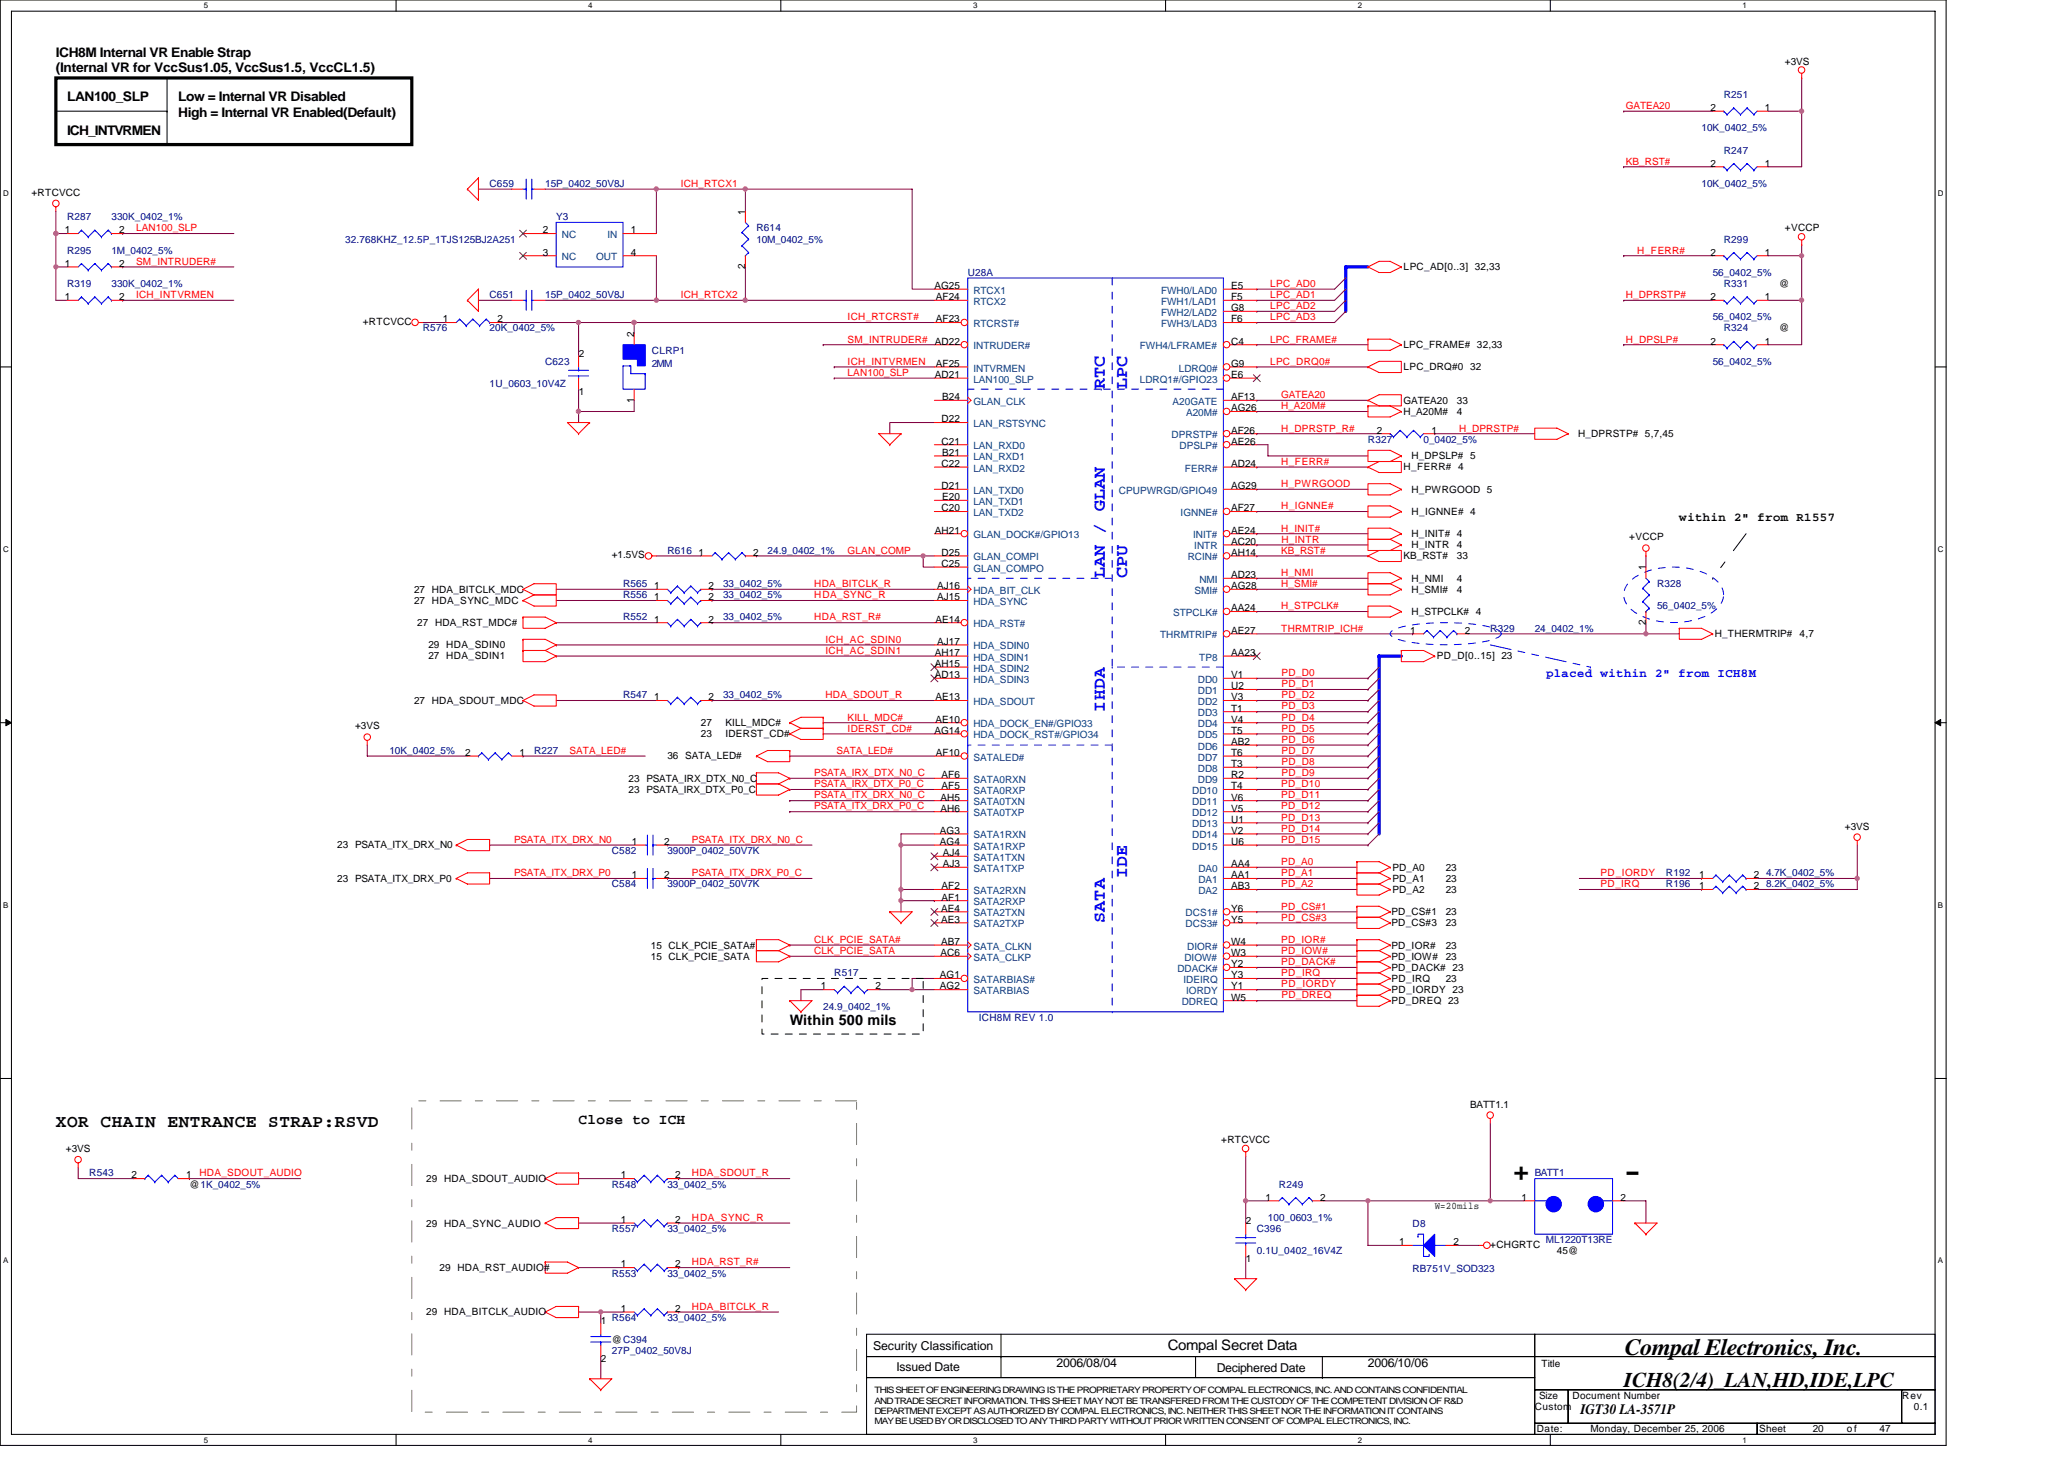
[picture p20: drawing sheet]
<svg xmlns="http://www.w3.org/2000/svg" width="297mm" height="210mm" viewBox="0 0 297 210" stroke-linecap="round" stroke-linejoin="round" font-family="sans-serif">
<defs><g id="words">
<g font-size="4.3">
<text x="217.7" y="170">+</text>
<text x="233.7" y="170">-</text>
</g>
<text font-size="3.3" x="233.8" y="195.1">Compal Electronics, Inc.</text>
<text font-size="3" x="233.7" y="199.6">ICH8(2/4)_LAN,HD,IDE,LPC</text>
<g font-size="2.5" fill="#00f">
<text x="159" y="56" transform="rotate(-90 159 56)">RTC</text>
<text x="162.2" y="56" transform="rotate(-90 162.2 56)">LPC</text>
<text x="159" y="83.2" transform="rotate(-90 159 83.2)">LAN / GLAN</text>
<text x="162.2" y="83.2" transform="rotate(-90 162.2 83.2)">CPU</text>
<text x="159" y="102.4" transform="rotate(-90 159 102.4)">IHDA</text>
<text x="162.2" y="126.4" transform="rotate(-90 162.2 126.4)">IDE</text>
<text x="159" y="132.8" transform="rotate(-90 159 132.8)">SATA</text>
</g>
<text font-size="2.5" x="8" y="162.2">XOR CHAIN ENTRANCE STRAP:RSVD</text>
<g font-size="2.1">
<text x="113.7" y="147.6">Within 500 mils</text>
<text x="83.3" y="161.8">Close to ICH</text>
<text x="168.1" y="194.4">Compal Secret Data</text>
<text x="227.4" y="203.5">IGT30 LA-3571P</text>
</g>
<g font-size="1.9">
<text x="8" y="8.2">ICH8M Internal VR Enable Strap</text>
<text x="8" y="10.4">(Internal VR for VccSus1.05, VccSus1.5, VccCL1.5)</text>
<text x="9.6" y="14.6">LAN100_SLP</text>
<text x="25.7" y="14.6">Low = Internal VR Disabled</text>
<text x="25.7" y="16.8">High = Internal VR Enabled(Default)</text>
<text x="9.6" y="19.4">ICH_INTVRMEN</text>
</g>
<g font-size="1.8">
<text x="241.7" y="75">within 2&quot; from R1557</text>
<text x="125.7" y="194.2">Security Classification</text>
<text x="129" y="197.3">Issued Date</text>
<text x="152.1" y="196.8">2006/08/04</text>
<text x="175.1" y="197.4">Deciphered Date</text>
<text x="196.9" y="196.8">2006/10/06</text>
</g>
<text font-size="1.8" fill="#00f" x="222.5" y="97.4">placed within 2&quot; from ICH8M</text>
<g font-size="1.4">
<text x="256.9" y="9.3">+3VS</text>
<text x="246.1" y="16">2</text>
<text x="254" y="16">1</text>
<text x="246.1" y="24">2</text>
<text x="254" y="24">1</text>
<text x="4.5" y="28.2">+RTCVCC</text>
<text x="9.3" y="33.6">1</text>
<text x="17.2" y="33.6">2</text>
<text x="78.1" y="33.6">2</text>
<text x="90.8" y="33.6">1</text>
<text x="107.2" y="30.9" transform="rotate(-90 107.2 30.9)">1</text>
<text x="256.9" y="33.3">+VCCP</text>
<text x="9.3" y="38.4">1</text>
<text x="17.2" y="38.4">2</text>
<text x="78.1" y="36.8">3</text>
<text x="90.8" y="36.8">4</text>
<text x="107.2" y="38.7" transform="rotate(-90 107.2 38.7)">2</text>
<text x="134.5" y="41.6">AG25</text>
<text x="177.2" y="41.6">E5</text>
<text x="202" y="38.9">LPC_AD[0..3] 32,33</text>
<text x="246.1" y="36.8">2</text>
<text x="254" y="36.8">1</text>
<text x="256.1" y="41.3">@</text>
<text x="9.3" y="43.2">1</text>
<text x="17.2" y="43.2">2</text>
<text x="52.2" y="46.7">+RTCVCC</text>
<text x="63.7" y="46.4">1</text>
<text x="71.6" y="46.4">2</text>
<text x="134.7" y="43.2">AF24</text>
<text x="134.7" y="46.4">AF23</text>
<text x="177.2" y="43.2">F5</text>
<text x="177.2" y="44.8">G8</text>
<text x="177.2" y="46.4">F6</text>
<text x="246.1" y="43.2">2</text>
<text x="254" y="43.2">1</text>
<text x="256.1" y="47.7">@</text>
<text x="83.3" y="51.4">2</text>
<text x="91.2" y="48.5" transform="rotate(-90 91.2 48.5)">2</text>
<text x="134.6" y="49.6">AD22</text>
<text x="134.7" y="52.8">AF25</text>
<text x="177.2" y="52.8">G9</text>
<text x="177.2" y="49.6">C4</text>
<text x="202" y="50.1">LPC_FRAME# 32,33</text>
<text x="202" y="53.3">LPC_DRQ#0 32</text>
<text x="246.1" y="49.6">2</text>
<text x="254" y="49.6">1</text>
<text x="83.3" y="56.8">1</text>
<text x="91.2" y="57.9" transform="rotate(-90 91.2 57.9)">1</text>
<text x="134.6" y="54.4">AD21</text>
<text x="135.6" y="57.6">B24</text>
<text x="177.2" y="59.2">AG26</text>
<text x="177.2" y="57.6">AF13</text>
<text x="177.2" y="54.4">E6</text>
<text x="202" y="59.7">H_A20M#</text>
<text x="202" y="58.1">GATEA20</text>
<text x="209.7" y="59.7">4</text>
<text x="209.7" y="58.1">33</text>
<text x="135.5" y="60.8">D22</text>
<text x="135.5" y="64">C21</text>
<text x="135.6" y="65.6">B21</text>
<text x="177.2" y="64">AE26</text>
<text x="177.2" y="62.4">AF26</text>
<text x="198.1" y="62.4">2</text>
<text x="206" y="62.4">1</text>
<text x="227.1" y="62.9">H_DPRSTP# 5,7,45</text>
<text x="135.5" y="67.2">C22</text>
<text x="135.5" y="70.4">D21</text>
<text x="135.6" y="72">E20</text>
<text x="177.2" y="67.2">AD24</text>
<text x="177.2" y="70.4">AG29</text>
<text x="202" y="67.7">H_FERR# 4</text>
<text x="203.1" y="66.1">H_DPSLP# 5</text>
<text x="203.1" y="70.9">H_PWRGOOD 5</text>
<text x="134.6" y="76.8">AH21</text>
<text x="135.5" y="73.6">C20</text>
<text x="177.2" y="73.6">AF27</text>
<text x="177.2" y="76.8">AE24</text>
<text x="203.1" y="74.1">H_IGNNE# 4</text>
<text x="203.1" y="77.3">H_INIT# 4</text>
<text x="234.5" y="77.8">+VCCP</text>
<text x="88" y="80.3">+1.5VS</text>
<text x="100.5" y="80">1</text>
<text x="108.4" y="80">2</text>
<text x="135.5" y="81.6">C25</text>
<text x="135.5" y="80">D25</text>
<text x="177.2" y="80">AH14</text>
<text x="177.2" y="83.2">AD23</text>
<text x="177.2" y="78.4">AC20</text>
<text x="202" y="80.5">KB_RST#</text>
<text x="203.1" y="83.7">H_NMI</text>
<text x="203.1" y="78.9">H_INTR</text>
<text x="209.7" y="83.7">4</text>
<text x="209.7" y="80.5">33</text>
<text x="209.7" y="78.9">4</text>
<text x="236.9" y="82.1" transform="rotate(-90 236.9 82.1)">1</text>
<text x="59.6" y="86.9">27 HDA_SYNC_MDC</text>
<text x="59.6" y="85.3">27 HDA_BITCLK_MDC</text>
<text x="94.1" y="84.8">1</text>
<text x="94.1" y="86.4">1</text>
<text x="94.1" y="89.6">1</text>
<text x="102" y="84.8">2</text>
<text x="102" y="86.4">2</text>
<text x="102" y="89.6">2</text>
<text x="134.6" y="89.6">AE14</text>
<text x="134.9" y="84.8">AJ16</text>
<text x="134.9" y="86.4">AJ15</text>
<text x="177.2" y="88">AA24</text>
<text x="177.2" y="84.8">AG28</text>
<text x="203.1" y="85.3">H_SMI#</text>
<text x="203.1" y="88.5">H_STPCLK# 4</text>
<text x="209.7" y="85.3">4</text>
<text x="236.9" y="89.9" transform="rotate(-90 236.9 89.9)">2</text>
<text x="60" y="90.1">27 HDA_RST_MDC#</text>
<text x="61.7" y="94.9">27 HDA_SDIN1</text>
<text x="61.7" y="93.3">29 HDA_SDIN0</text>
<text x="134.6" y="94.4">AH17</text>
<text x="134.6" y="96">AH15</text>
<text x="134.9" y="92.8">AJ17</text>
<text x="177.2" y="94.4">AA23</text>
<text x="177.2" y="91.2">AE27</text>
<text x="202.9" y="91.2">1</text>
<text x="206.8" y="94.9">PD_D[0..15] 23</text>
<text x="210.8" y="91.2">2</text>
<text x="246.8" y="91.7">H_THERMTRIP#</text>
<text x="259" y="91.7">4,7</text>
<text x="59.6" y="101.3">27 HDA_SDOUT_MDC</text>
<text x="94.1" y="100.8">1</text>
<text x="102" y="100.8">2</text>
<text x="134.6" y="97.6">AD13</text>
<text x="134.6" y="100.8">AE13</text>
<text x="177.2" y="97.6">V1</text>
<text x="177.2" y="99.2">U2</text>
<text x="177.2" y="100.8">V3</text>
<text x="51.1" y="105">+3VS</text>
<text x="100.9" y="106.1">23</text>
<text x="100.9" y="104.5">27</text>
<text x="104.4" y="106.1">IDERST_CD#</text>
<text x="104.4" y="104.5">KILL_MDC#</text>
<text x="134.5" y="105.6">AG14</text>
<text x="134.6" y="104">AE10</text>
<text x="177.2" y="102.4">T1</text>
<text x="177.2" y="104">V4</text>
<text x="177.2" y="105.6">T5</text>
<text x="177.2" y="107.2">AB2</text>
<text x="66.9" y="108.8">2</text>
<text x="74.8" y="108.8">1</text>
<text x="90.5" y="112.5">23 PSATA_IRX_DTX_N0_C</text>
<text x="96.1" y="109.3">36 SATA_LED#</text>
<text x="134.7" y="108.8">AF10</text>
<text x="135.5" y="112">AF6</text>
<text x="135.5" y="113.6">AF5</text>
<text x="177.2" y="108.8">T6</text>
<text x="177.2" y="110.4">T3</text>
<text x="177.2" y="112">R2</text>
<text x="177.2" y="113.6">T4</text>
<text x="90.5" y="114.1">23 PSATA_IRX_DTX_P0_C</text>
<text x="135.3" y="120">AG3</text>
<text x="135.4" y="115.2">AH5</text>
<text x="135.4" y="116.8">AH6</text>
<text x="177.2" y="115.2">V6</text>
<text x="177.2" y="116.8">V5</text>
<text x="177.2" y="118.4">U1</text>
<text x="177.2" y="120">V2</text>
<text x="265.5" y="119.4">+3VS</text>
<text x="48.5" y="122.1">23 PSATA_ITX_DRX_N0</text>
<text x="90.9" y="121.6">1</text>
<text x="95.6" y="121.6">2</text>
<text x="135.3" y="121.6">AG4</text>
<text x="135.7" y="123.2">AJ4</text>
<text x="135.7" y="124.8">AJ3</text>
<text x="177.2" y="124.8">AA4</text>
<text x="177.2" y="121.6">U6</text>
<text x="200.4" y="125.3">PD_A0</text>
<text x="208.1" y="125.3">23</text>
<text x="48.5" y="126.9">23 PSATA_ITX_DRX_P0</text>
<text x="90.9" y="126.4">1</text>
<text x="95.6" y="126.4">2</text>
<text x="135.4" y="131.2">AE4</text>
<text x="135.5" y="128">AF2</text>
<text x="135.5" y="129.6">AF1</text>
<text x="177.2" y="131.2">Y6</text>
<text x="177.2" y="126.4">AA1</text>
<text x="177.2" y="128">AB3</text>
<text x="200.2" y="131.7">PD_CS#1</text>
<text x="200.4" y="126.9">PD_A1</text>
<text x="200.4" y="128.5">PD_A2</text>
<text x="208.1" y="131.7">23</text>
<text x="208.1" y="126.9">23</text>
<text x="208.1" y="128.5">23</text>
<text x="244.6" y="128">1</text>
<text x="244.6" y="126.4">1</text>
<text x="252.4" y="128">2</text>
<text x="252.4" y="126.4">2</text>
<text x="93.7" y="136.5">15 CLK_PCIE_SATA#</text>
<text x="135.4" y="137.6">AC6</text>
<text x="135.4" y="136">AB7</text>
<text x="135.4" y="132.8">AE3</text>
<text x="177.2" y="137.6">W3</text>
<text x="177.2" y="132.8">Y5</text>
<text x="177.2" y="136">W4</text>
<text x="200.2" y="133.3">PD_CS#3</text>
<text x="200.2" y="136.5">PD_IOR#</text>
<text x="208.1" y="133.3">23</text>
<text x="208.1" y="136.5">23</text>
<text x="93.7" y="138.1">15 CLK_PCIE_SATA</text>
<text x="118.1" y="142.4">1</text>
<text x="126" y="142.4">2</text>
<text x="135.3" y="140.8">AG1</text>
<text x="135.3" y="142.4">AG2</text>
<text x="177.2" y="140.8">Y3</text>
<text x="177.2" y="139.2">Y2</text>
<text x="177.2" y="144">W5</text>
<text x="177.2" y="142.4">Y1</text>
<text x="200.2" y="138.1">PD_IOW#</text>
<text x="200.2" y="139.7">PD_DACK# 23</text>
<text x="200.2" y="141.3">PD_IRQ</text>
<text x="200.2" y="142.9">PD_IORDY 23</text>
<text x="208.1" y="141.3">23</text>
<text x="208.1" y="138.1">23</text>
<text x="200.3" y="144.5">PD_DREQ 23</text>
<text x="211.6" y="159.4">BATT1.1</text>
<text x="9.5" y="165.8">+3VS</text>
<text x="175.7" y="164.5">+RTCVCC</text>
<text x="18.9" y="169.6">2</text>
<text x="26.8" y="169.6">1</text>
<text x="27.3" y="170.9">@1K_0402_5%</text>
<text x="61.3" y="170.1">29 HDA_SDOUT_AUDIO</text>
<text x="89.3" y="169.6">1</text>
<text x="97.2" y="169.6">2</text>
<text x="182.1" y="172.8">1</text>
<text x="190" y="172.8">2</text>
<text x="206.5" y="174">W=20mils</text>
<text x="218.9" y="172.8">1</text>
<text x="233.2" y="172.8">2</text>
<text x="61.3" y="176.5">29 HDA_SYNC_AUDIO</text>
<text x="89.3" y="176">1</text>
<text x="97.2" y="176">2</text>
<text x="179.3" y="176.2">2</text>
<text x="201.4" y="179.2">1</text>
<text x="209.2" y="179.2">2</text>
<text x="214.5" y="179.6">+CHGRTC</text>
<text x="63.3" y="182.9">29 HDA_RST_AUDIO#</text>
<text x="89.3" y="182.4">1</text>
<text x="97.2" y="182.4">2</text>
<text x="179.3" y="181.7">1</text>
<text x="224.1" y="180.5">45@</text>
<text x="61.3" y="189.3">29 HDA_BITCLK_AUDIO</text>
<text x="86.5" y="190.6">1</text>
<text x="89.3" y="188.8">1</text>
<text x="97.2" y="188.8">2</text>
<text x="86.5" y="196">2</text>
<text x="88" y="193.3">@C394</text>
<text x="221.8" y="196.7">Title</text>
<text x="220.9" y="202.9">Custom</text>
<text x="221.5" y="201.3">Size</text>
<text x="226.3" y="201.3">Document Number</text>
<text x="273.7" y="201.3">Rev</text>
<text x="275.4" y="202.9">0.1</text>
<text x="221.2" y="206.1">Date:</text>
<text x="228.9" y="206.1">Monday, December 25, 2006</text>
<text x="253.2" y="206.1">Sheet</text>
<text x="260.9" y="206.1">20</text>
<text x="265.8" y="206.1">of</text>
<text x="270.5" y="206.1">47</text>
</g>
<g font-size="1.4" fill="#f00">
<text x="234" y="15.7">GATEA20</text>
<text x="234" y="23.7">KB_RST#</text>
<text x="98" y="26.9">ICH_RTCX1</text>
<text x="19.6" y="33.3">LAN100_SLP</text>
<text x="19.6" y="38.1">SM_INTRUDER#</text>
<text x="182.8" y="41.3">LPC_AD0</text>
<text x="235.6" y="36.5">H_FERR#</text>
<text x="19.6" y="42.9">ICH_INTVRMEN</text>
<text x="98" y="42.9">ICH_RTCX2</text>
<text x="122" y="46.1">ICH_RTCRST#</text>
<text x="182.8" y="46.1">LPC_AD3</text>
<text x="182.8" y="44.5">LPC_AD2</text>
<text x="182.8" y="42.9">LPC_AD1</text>
<text x="234" y="42.9">H_DPRSTP#</text>
<text x="122" y="49.3">SM_INTRUDER#</text>
<text x="122" y="52.5">ICH_INTVRMEN</text>
<text x="182.8" y="49.3">LPC_FRAME#</text>
<text x="182.8" y="52.5">LPC_DRQ0#</text>
<text x="234" y="49.3">H_DPSLP#</text>
<text x="122" y="54.1">LAN100_SLP</text>
<text x="184.4" y="58.9">H_A20M#</text>
<text x="184.4" y="57.3">GATEA20</text>
<text x="184.4" y="62.1">H_DPRSTP_R#</text>
<text x="210" y="62.1">H_DPRSTP#</text>
<text x="184.4" y="66.9">H_FERR#</text>
<text x="184.4" y="70.1">H_PWRGOOD</text>
<text x="184.4" y="76.5">H_INIT#</text>
<text x="184.4" y="73.3">H_IGNNE#</text>
<text x="122" y="79.7">GLAN_COMP</text>
<text x="184.4" y="82.9">H_NMI</text>
<text x="184.4" y="79.7">KB_RST#</text>
<text x="184.4" y="78.1">H_INTR</text>
<text x="117.2" y="89.3">HDA_RST_R#</text>
<text x="117.2" y="86.1">HDA_SYNC_R</text>
<text x="117.2" y="84.5">HDA_BITCLK_R</text>
<text x="184.4" y="87.7">H_STPCLK#</text>
<text x="184.4" y="84.5">H_SMI#</text>
<text x="118.8" y="94.1">ICH_AC_SDIN1</text>
<text x="118.8" y="92.5">ICH_AC_SDIN0</text>
<text x="184.4" y="90.9">THRMTRIP_ICH#</text>
<text x="118.8" y="100.5">HDA_SDOUT_R</text>
<text x="184.4" y="100.5">PD_D2</text>
<text x="184.4" y="98.9">PD_D1</text>
<text x="184.4" y="97.3">PD_D0</text>
<text x="122" y="105.3">IDERST_CD#</text>
<text x="122" y="103.7">KILL_MDC#</text>
<text x="184.4" y="106.9">PD_D6</text>
<text x="184.4" y="103.7">PD_D4</text>
<text x="184.4" y="105.3">PD_D5</text>
<text x="184.4" y="102.1">PD_D3</text>
<text x="82" y="108.5">SATA_LED#</text>
<text x="117.2" y="113.3">PSATA_IRX_DTX_P0_C</text>
<text x="117.2" y="111.7">PSATA_IRX_DTX_N0_C</text>
<text x="120.4" y="108.5">SATA_LED#</text>
<text x="184.4" y="113.3">PD_D10</text>
<text x="184.4" y="111.7">PD_D9</text>
<text x="184.4" y="110.1">PD_D8</text>
<text x="184.4" y="108.5">PD_D7</text>
<text x="117.2" y="116.5">PSATA_ITX_DRX_P0_C</text>
<text x="117.2" y="114.9">PSATA_ITX_DRX_N0_C</text>
<text x="184.4" y="119.7">PD_D14</text>
<text x="184.4" y="118.1">PD_D13</text>
<text x="184.4" y="116.5">PD_D12</text>
<text x="184.4" y="114.9">PD_D11</text>
<text x="74" y="121.3">PSATA_ITX_DRX_N0</text>
<text x="99.6" y="121.3">PSATA_ITX_DRX_N0_C</text>
<text x="184.4" y="121.3">PD_D15</text>
<text x="184.4" y="124.5">PD_A0</text>
<text x="74" y="126.1">PSATA_ITX_DRX_P0</text>
<text x="99.6" y="126.1">PSATA_ITX_DRX_P0_C</text>
<text x="184.4" y="130.9">PD_CS#1</text>
<text x="184.4" y="126.1">PD_A1</text>
<text x="184.4" y="127.7">PD_A2</text>
<text x="230.3" y="126.1">PD_IORDY</text>
<text x="230.3" y="127.7">PD_IRQ</text>
<text x="117.2" y="135.7">CLK_PCIE_SATA#</text>
<text x="117.2" y="137.3">CLK_PCIE_SATA</text>
<text x="184.4" y="132.5">PD_CS#3</text>
<text x="184.4" y="135.7">PD_IOR#</text>
<text x="184.4" y="137.3">PD_IOW#</text>
<text x="184.4" y="138.9">PD_DACK#</text>
<text x="184.4" y="140.5">PD_IRQ</text>
<text x="184.4" y="142.1">PD_IORDY</text>
<text x="184.4" y="143.7">PD_DREQ</text>
<text x="28.7" y="169.3">HDA_SDOUT_AUDIO</text>
<text x="99.6" y="169.3">HDA_SDOUT_R</text>
<text x="99.6" y="175.7">HDA_SYNC_R</text>
<text x="99.6" y="182.1">HDA_RST_R#</text>
<text x="99.6" y="188.5">HDA_BITCLK_R</text>
</g>
<g font-size="1.4" fill="#000080">
<text x="248.1" y="14.1">R251</text>
<text x="244.9" y="18.9">10K_0402_5%</text>
<text x="248.1" y="22.1">R247</text>
<text x="70.5" y="26.9">C659</text>
<text x="78.5" y="26.9">15P_0402_50V8J</text>
<text x="244.9" y="26.9">10K_0402_5%</text>
<text x="9.6" y="31.7">R287</text>
<text x="16" y="31.7">330K_0402_1%</text>
<text x="49.7" y="34.9">32.768KHZ_12.5P_1TJS125BJ2A251</text>
<text x="80" y="31.7">Y3</text>
<text x="108.9" y="33.3">R614</text>
<text x="108.9" y="34.9">10M_0402_5%</text>
<text x="248.1" y="34.9">R299</text>
<text x="9.6" y="36.5">R295</text>
<text x="9.6" y="41.3">R319</text>
<text x="16" y="36.5">1M_0402_5%</text>
<text x="16" y="41.3">330K_0402_1%</text>
<text x="139.3" y="39.7">U28A</text>
<text x="246.5" y="39.7">56_0402_5%</text>
<text x="248.1" y="41.3">R331</text>
<text x="60.9" y="47.7">R576</text>
<text x="70.5" y="47.7">20K_0402_5%</text>
<text x="70.5" y="42.9">C651</text>
<text x="78.5" y="42.9">15P_0402_50V8J</text>
<text x="246.5" y="46.1">56_0402_5%</text>
<text x="248.1" y="47.7">R324</text>
<text x="78.5" y="52.5">C623</text>
<text x="93.8" y="50.9">CLRP1</text>
<text x="93.8" y="52.8">2MM</text>
<text x="246.5" y="52.5">56_0402_5%</text>
<text x="70.5" y="55.7">1U_0603_10V4Z</text>
<text x="196.9" y="63.7">R327</text>
<text x="204.9" y="63.7">0_0402_5%</text>
<text x="96.1" y="79.7">R616</text>
<text x="110.5" y="79.7">24.9_0402_1%</text>
<text x="89.7" y="84.5">R565</text>
<text x="89.7" y="86.1">R556</text>
<text x="89.7" y="89.3">R552</text>
<text x="104.1" y="84.5">33_0402_5%</text>
<text x="104.1" y="86.1">33_0402_5%</text>
<text x="104.1" y="89.3">33_0402_5%</text>
<text x="238.5" y="84.5">R328</text>
<text x="238.5" y="87.7">56_0402_5%</text>
<text x="214.5" y="90.9">R329</text>
<text x="220.9" y="90.9">24_0402_1%</text>
<text x="89.7" y="100.5">R547</text>
<text x="104.1" y="100.5">33_0402_5%</text>
<text x="56" y="108.5">10K_0402_5%</text>
<text x="76.9" y="108.5">R227</text>
<text x="88" y="122.9">C582</text>
<text x="96.1" y="122.9">3900P_0402_50V7K</text>
<text x="88" y="127.7">C584</text>
<text x="96.1" y="127.7">3900P_0402_50V7K</text>
<text x="239.8" y="127.7">R196</text>
<text x="239.8" y="126.1">R192</text>
<text x="254.2" y="127.7">8.2K_0402_5%</text>
<text x="254.2" y="126.1">4.7K_0402_5%</text>
<text x="120.1" y="140.5">R517</text>
<text x="118.5" y="145.3">24.9_0402_1%</text>
<text x="140.9" y="146.9">ICH8M REV 1.0</text>
<text x="12.8" y="169.3">R543</text>
<text x="88" y="170.9">R548</text>
<text x="96.1" y="170.9">33_0402_5%</text>
<text x="184.1" y="170.9">R249</text>
<text x="220.9" y="169.3">BATT1</text>
<text x="88" y="177.3">R557</text>
<text x="96.1" y="177.3">33_0402_5%</text>
<text x="180.9" y="177.3">C396</text>
<text x="182.5" y="175.7">100_0603_1%</text>
<text x="203.3" y="176.5">D8</text>
<text x="222.5" y="178.9">ML1220T13RE</text>
<text x="88" y="183.7">R553</text>
<text x="96.1" y="183.7">33_0402_5%</text>
<text x="180.9" y="180.5">0.1U_0402_16V4Z</text>
<text x="203.3" y="183.1">RB751V_SOD323</text>
<text x="88" y="190.1">R564</text>
<text x="96.1" y="190.1">33_0402_5%</text>
<text x="88" y="194.9">27P_0402_50V8J</text>
</g>
<g font-size="1.4" fill="#004080">
<text x="80.9" y="34.3">NC</text>
<text x="87.4" y="34.3">IN</text>
<text x="80.9" y="37.5">NC</text>
<text x="85.8" y="37.5">OUT</text>
<text x="140.1" y="42.3">RTCX1</text>
<text x="140.1" y="43.9">RTCX2</text>
<text x="140.1" y="47.1">RTCRST#</text>
<text x="167.1" y="42.3">FWH0/LAD0</text>
<text x="167.1" y="43.9">FWH1/LAD1</text>
<text x="167.1" y="45.5">FWH2/LAD2</text>
<text x="167.1" y="47.1">FWH3/LAD3</text>
<text x="140.1" y="53.5">INTVRMEN</text>
<text x="140.1" y="50.3">INTRUDER#</text>
<text x="164" y="50.3">FWH4/LFRAME#</text>
<text x="169.6" y="53.5">LDRQ0#</text>
<text x="140.1" y="58.3">GLAN_CLK</text>
<text x="140.1" y="55.1">LAN100_SLP</text>
<text x="164" y="55.1">LDRQ1#/GPIO23</text>
<text x="168.8" y="58.3">A20GATE</text>
<text x="170.7" y="59.9">A20M#</text>
<text x="140.1" y="61.5">LAN_RSTSYNC</text>
<text x="140.1" y="64.7">LAN_RXD0</text>
<text x="168.6" y="63.1">DPRSTP#</text>
<text x="169.8" y="64.7">DPSLP#</text>
<text x="140.1" y="66.3">LAN_RXD1</text>
<text x="140.1" y="67.9">LAN_RXD2</text>
<text x="140.1" y="71.1">LAN_TXD0</text>
<text x="161" y="71.1">CPUPWRGD/GPIO49</text>
<text x="170.5" y="67.9">FERR#</text>
<text x="140.1" y="72.7">LAN_TXD1</text>
<text x="140.1" y="74.3">LAN_TXD2</text>
<text x="140.1" y="77.5">GLAN_DOCK#/GPIO13</text>
<text x="169.9" y="74.3">IGNNE#</text>
<text x="171.7" y="77.5">INIT#</text>
<text x="140.1" y="82.3">GLAN_COMPO</text>
<text x="140.1" y="80.7">GLAN_COMPI</text>
<text x="170.9" y="80.7">RCIN#</text>
<text x="171.9" y="79.1">INTR</text>
<text x="172.6" y="83.9">NMI</text>
<text x="140.1" y="85.5">HDA_BIT_CLK</text>
<text x="140.1" y="87.1">HDA_SYNC</text>
<text x="168.8" y="88.7">STPCLK#</text>
<text x="171.9" y="85.5">SMI#</text>
<text x="140.1" y="90.3">HDA_RST#</text>
<text x="140.1" y="93.5">HDA_SDIN0</text>
<text x="140.1" y="95.1">HDA_SDIN1</text>
<text x="167" y="91.9">THRMTRIP#</text>
<text x="172.6" y="95.1">TP8</text>
<text x="140.1" y="96.7">HDA_SDIN2</text>
<text x="140.1" y="101.5">HDA_SDOUT</text>
<text x="140.1" y="98.3">HDA_SDIN3</text>
<text x="172.4" y="98.3">DD0</text>
<text x="172.4" y="99.9">DD1</text>
<text x="172.4" y="101.5">DD2</text>
<text x="140.1" y="104.7">HDA_DOCK_EN#/GPIO33</text>
<text x="140.1" y="106.3">HDA_DOCK_RST#/GPIO34</text>
<text x="172.4" y="103.1">DD3</text>
<text x="172.4" y="104.7">DD4</text>
<text x="172.4" y="106.3">DD5</text>
<text x="172.4" y="107.9">DD6</text>
<text x="140.1" y="109.5">SATALED#</text>
<text x="140.1" y="112.7">SATA0RXN</text>
<text x="172.4" y="109.5">DD7</text>
<text x="172.4" y="111.1">DD8</text>
<text x="172.4" y="112.7">DD9</text>
<text x="140.1" y="114.3">SATA0RXP</text>
<text x="140.1" y="115.9">SATA0TXN</text>
<text x="140.1" y="117.5">SATA0TXP</text>
<text x="171.6" y="114.3">DD10</text>
<text x="171.6" y="115.9">DD11</text>
<text x="171.6" y="117.5">DD12</text>
<text x="171.6" y="119.1">DD13</text>
<text x="140.1" y="120.7">SATA1RXN</text>
<text x="140.1" y="122.3">SATA1RXP</text>
<text x="140.1" y="123.9">SATA1TXN</text>
<text x="140.1" y="125.5">SATA1TXP</text>
<text x="171.6" y="120.7">DD14</text>
<text x="171.6" y="122.3">DD15</text>
<text x="172.5" y="125.5">DA0</text>
<text x="140.1" y="131.9">SATA2TXN</text>
<text x="140.1" y="128.7">SATA2RXN</text>
<text x="140.1" y="130.3">SATA2RXP</text>
<text x="170.6" y="131.9">DCS1#</text>
<text x="172.5" y="127.1">DA1</text>
<text x="172.5" y="128.7">DA2</text>
<text x="140.1" y="136.7">SATA_CLKN</text>
<text x="140.1" y="133.5">SATA2TXP</text>
<text x="170.6" y="133.5">DCS3#</text>
<text x="170.9" y="136.7">DIOR#</text>
<text x="140.1" y="138.3">SATA_CLKP</text>
<text x="140.1" y="141.5">SATARBIAS#</text>
<text x="140.1" y="143.1">SATARBIAS</text>
<text x="169.4" y="139.9">DDACK#</text>
<text x="170.3" y="141.5">IDEIRQ</text>
<text x="170.5" y="138.3">DIOW#</text>
<text x="170.7" y="143.1">IORDY</text>
<text x="170.1" y="144.7">DDREQ</text>
</g>
<g font-size="1.3">
<text x="125.8" y="200.5">THIS SHEET OF ENGINEERING DRAWING IS THE PROPRIETARY PROPERTY OF COMPAL ELECTRONICS, INC. AND CONTAINS CONFIDENTIAL</text>
<text x="125.8" y="202">AND TRADE SECRET INFORMATION. THIS SHEET MAY NOT BE TRANSFERED FROM THE CUSTODY OF THE COMPETENT DIVISION OF R&amp;D</text>
<text x="125.8" y="203.5">DEPARTMENT EXCEPT AS AUTHORIZED BY COMPAL ELECTRONICS, INC. NEITHER THIS SHEET NOR THE INFORMATION IT CONTAINS</text>
<text x="125.8" y="204.9">MAY BE USED BY OR DISCLOSED TO ANY THIRD PARTY WITHOUT PRIOR WRITTEN CONSENT OF COMPAL ELECTRONICS, INC.</text>
</g>
<g font-size="1.1">
<text x="29.3" y="1.2">5</text>
<text x="84.7" y="1.2">4</text>
<text x="140" y="1.2">3</text>
<text x="195.4" y="1.2">2</text>
<text x="250.8" y="1.2">1</text>
<text x=".4" y="28.2">D</text>
<text x="278.9" y="28.2">D</text>
<text x=".4" y="79.4">C</text>
<text x="278.9" y="79.4">C</text>
<text x=".4" y="130.6">B</text>
<text x="278.9" y="130.6">B</text>
<text x=".4" y="181.8">A</text>
<text x="278.9" y="181.8">A</text>
<text x="29.3" y="207.6">5</text>
<text x="84.7" y="207.6">4</text>
<text x="140" y="207.6">3</text>
<text x="195.4" y="207.6">2</text>
<text x="250.8" y="207.6">1</text>
</g>
</g></defs>
<path d="M0 0h280.1v208h-280.1zM1.6 1.6h276.9v204.8h-276.9z" fill="none" stroke="#000" stroke-width=".15"/>
<g fill="#fff">
<path d="M29.3 .2h.6v1.2h-.6z"/>
<path d="M29.3 206.6h.6v1.3h-.6z"/>
</g>
<path d="M57 0v1.6M57 206.4v1.6" fill="none" stroke="#000" stroke-width=".15"/>
<g fill="#fff">
<path d="M84.7 .2h.6v1.2h-.6z"/>
<path d="M84.7 206.6h.6v1.3h-.6z"/>
</g>
<path d="M112.4 0v1.6M112.4 206.4v1.6" fill="none" stroke="#000" stroke-width=".15"/>
<g fill="#fff">
<path d="M140 .2h.6v1.2h-.6z"/>
<path d="M140 206.6h.6v1.3h-.6z"/>
</g>
<path d="M167.7 0v1.6M167.7 206.4v1.6" fill="none" stroke="#000" stroke-width=".15"/>
<g fill="#fff">
<path d="M195.4 .2h.6v1.2h-.6z"/>
<path d="M195.4 206.6h.6v1.3h-.6z"/>
</g>
<path d="M223.1 0v1.6M223.1 206.4v1.6" fill="none" stroke="#000" stroke-width=".15"/>
<g fill="#fff">
<path d="M250.8 .2h.6v1.2h-.6z"/>
<path d="M250.8 206.6h.6v1.3h-.6z"/>
<path d="M.4 27.2h.8v1.3h-.8z"/>
<path d="M278.9 27.2h.8v1.3h-.8z"/>
<path d="M.4 78.4h.8v1.3h-.8z"/>
<path d="M278.9 78.4h.8v1.3h-.8z"/>
</g>
<path d="M0 52.8h1.6M278.5 52.8h1.6" fill="none" stroke="#000" stroke-width=".15"/>
<g fill="#fff">
<path d="M.4 129.6h.8v1.3h-.8z"/>
<path d="M278.9 129.6h.7v1.3h-.7z"/>
</g>
<path d="M0 104h1.6M278.5 104h1.6" fill="none" stroke="#000" stroke-width=".15"/>
<path d="M.8 103.5l.8 .5-.8 .5zM278.5 104l.8-.5v1z" fill="#000" stroke="#000" stroke-width=".14"/>
<g fill="#fff">
<path d="M.4 180.8h.8v1.3h-.8z"/>
<path d="M278.9 180.8h.7v1.3h-.7z"/>
</g>
<g fill="none" stroke="#000" stroke-width=".15">
<path d="M8 16h16M24 16h.1M24 11.2v9.6M24 20.8h.1M0 155.2h1.6M278.5 155.2h1.6M124.7 192h96.2v3.2h-96.2zM124.7 195.2h96.2v3.1h-96.2zM124.7 198.3h96.2v8.1h-96.2zM144.1 195.2h.1M144.1 195.2v3.1M144.1 192v3.2"/>
<path d="M172.1 195.2v3.1M190.3 198.3h.1M190.3 195.2v3.1M220.9 192h57.6v3.2h-57.6zM220.9 195.2h57.6v4.8h-57.6zM220.9 204.8h32v1.6h-32zM220.9 200h4.8v4.8h-4.8zM225.7 200h48v4.8h-48zM252.9 204.8h25.6v1.6h-25.6zM273.7 200h4.8v4.8h-4.8z"/>
</g>
<g fill="none" stroke="#800040" stroke-width=".15">
<path d="M233.7 16h.1M233.7 16h12.8M254.5 16h4.8v8h-4.8M259.3 11.2v4.8M8 38.4v4.8h1.6M8 33.6h1.6M8 33.6v4.8M8 30.4v3.2M8 38.4h1.6M17.6 33.6h.1M17.6 38.4h.1M17.6 33.6h16.1"/>
<path d="M17.6 38.4h16.1M68.9 27.2h4.8M78.5 27.2h16M94.5 36.8v6.4M94.5 27.2h.1M94.5 27.2v6.4M94.5 27.2h12.8M107.3 27.2h24v14.4h3.2M107.3 38.4v4.8M107.3 27.2v3.2M233.7 24h.1M233.7 36.8h.1"/>
<path d="M233.7 24h12.8M233.7 36.8h12.8M254.5 36.8h4.8M259.3 35.2v1.6M259.3 36.8v6.4h-4.8M17.6 43.2h.1M17.6 43.2h16.1M60.9 46.4h3.1M68.9 43.2h4.8M72 46.4h11.3M78.5 43.2h16M83.3 46.4v4.8"/>
<path d="M83.3 59.2v1.6M83.3 46.4h8M83.3 56h.1M83.3 56v3.2M91.3 46.4h.1M91.3 57.6v1.6h-8M91.3 46.4v1.6M91.3 46.4h43.2M94.5 43.2h.1M94.5 43.2h12.8M107.3 43.2h27.2M118.5 49.6h.1"/>
<path d="M118.5 49.6h16M120.1 52.8h.1M120.1 54.4h.1M120.1 52.8h14.4M120.1 54.4h14.4M180.9 41.6h.1M180.9 46.4h.1M180.9 44.8h.1M180.9 43.2h.1M180.9 49.6h.1M180.9 52.8h.1M180.9 59.2h.1"/>
<path d="M180.9 57.6h.1M180.9 49.6h16M180.9 52.8h16M180.9 59.2h16M180.9 57.6h16M193.7 44.8h.1M193.7 43.2h.1M193.7 40h.1M193.7 41.6h.1M193.7 41.6l-1.6 1.6h-11.2M193.7 40l-1.6 1.6h-11.2M193.7 44.8l-1.6 1.6h-11.2"/>
<path d="M193.7 43.2l-1.6 1.6h-11.2M233.7 43.2h.1M233.7 49.6h.1M233.7 43.2h12.8M233.7 49.6h12.8M259.3 43.2v6.4h-4.8M134.5 60.8h-6.4v1.6M180.9 76.8h.1M180.9 73.6h.1M180.9 62.4h.1M180.9 64h1.6v1.6h14.4M180.9 67.2h.1"/>
<path d="M180.9 70.4h.1M180.9 78.4h.1M180.9 76.8h16M180.9 73.6h16M180.9 62.4h17.6M180.9 67.2h16M180.9 70.4h16M180.9 78.4h16M206.5 62.4h.1M206.5 62.4h14.4M80 86.4h14.5M80 89.6h14.5"/>
<path d="M80 94.4h.1M80 92.8h.1M80 84.8h14.5M80 94.4h54.5M80 92.8h54.5M94.5 80h6.4M102.5 89.6h.1M102.5 86.4h.1M102.5 84.8h.1M102.5 84.8h32M102.5 89.6h32M102.5 86.4h32"/>
<path d="M108.9 80h.1M108.9 80h24M134.5 80h-1.6v1.6h1.6M180.9 83.2h.1M180.9 88h.1M180.9 84.8h.1M180.9 80h.1M180.9 99.2h.1M180.9 97.6h.1M180.9 83.2h16M180.9 88h16M180.9 84.8h16"/>
<path d="M180.9 80h16M180.9 99.2h16M180.9 97.6h16M180.9 91.2h22.4M196.9 97.6h.1M196.9 99.2h.1M198.5 96l-1.6 1.6M198.5 97.6l-1.6 1.6M198.5 99.2l-1.6 1.6M203.3 91.2h.1M211.3 91.2h25.6M236.9 91.2h4.8"/>
<path d="M236.9 80v1.6M236.9 89.6v1.6M52.8 107.2v1.6h14.5M75.3 108.8h.1M75.3 108.8h17.6M80 100.8h14.5M102.5 100.8h.1M102.5 100.8h32M113.7 116.8h.1M113.7 115.2h.1M113.7 113.6h.1M113.7 112h.1"/>
<path d="M113.7 108.8h.1M113.7 113.6h20.8M113.7 116.8h20.8M113.7 115.2h20.8M113.7 112h20.8M113.7 108.8h20.8M118.5 105.6h.1M118.5 104h.1M118.5 104h16M118.5 105.6h16M180.9 118.4h.1M180.9 113.6h.1"/>
<path d="M180.9 116.8h.1M180.9 115.2h.1M180.9 112h.1M180.9 107.2h.1M180.9 110.4h.1M180.9 108.8h.1M180.9 104h.1M180.9 105.6h.1M180.9 102.4h.1M180.9 100.8h.1M180.9 118.4h16M180.9 113.6h16"/>
<path d="M180.9 116.8h16M180.9 115.2h16M180.9 112h16M180.9 107.2h16M180.9 110.4h16M180.9 108.8h16M180.9 104h16M180.9 105.6h16M180.9 102.4h16M180.9 100.8h16M196.9 118.4h.1M196.9 116.8h.1"/>
<path d="M196.9 115.2h.1M196.9 113.6h.1M196.9 112h.1M196.9 110.4h.1M196.9 108.8h.1M196.9 107.2h.1M196.9 105.6h.1M196.9 104h.1M196.9 102.4h.1M196.9 100.8h.1M198.5 118.4l-1.6 1.6M198.5 116.8l-1.6 1.6"/>
<path d="M198.5 115.2l-1.6 1.6M198.5 113.6l-1.6 1.6M198.5 112l-1.6 1.6M198.5 110.4l-1.6 1.6M198.5 108.8l-1.6 1.6M198.5 107.2l-1.6 1.6M198.5 105.6l-1.6 1.6M198.5 104l-1.6 1.6M198.5 102.4l-1.6 1.6M198.5 100.8l-1.6 1.6M70.5 126.4h.1M70.5 121.6h.1"/>
<path d="M70.5 121.6h20.8M70.5 126.4h20.8M96.1 126.4h.1M96.1 121.6h.1M96.1 121.6h20.8M96.1 126.4h20.8M113.7 136h.1M113.7 137.6h.1M113.7 136h20.8M113.7 137.6h20.8M129.7 128h4.8M129.7 129.6v1.6"/>
<path d="M129.7 128v1.6M129.7 121.6v6.4M129.7 129.6h4.8M134.5 129.6h.1M134.5 120h-4.8v1.6h4.8M180.9 120h.1M180.9 121.6h.1M180.9 126.4h.1M180.9 128h.1M180.9 124.8h.1M180.9 131.2h.1M180.9 132.8h.1"/>
<path d="M180.9 136h.1M180.9 137.6h.1M180.9 139.2h.1M180.9 136h14.4M180.9 137.6h14.4M180.9 120h16M180.9 121.6h16M180.9 126.4h14.4M180.9 128h14.4M180.9 124.8h14.4M180.9 131.2h14.4M180.9 132.8h14.4"/>
<path d="M180.9 139.2h14.4M196.9 121.6h.1M196.9 120h.1M198.5 120l-1.6 1.6M227.3 126.4h17.6M227.3 128h17.6M244.9 126.4h.1M244.9 128h.1M252.9 126.4h14.4M267.3 121.6v4.8M267.3 126.4v1.6h-14.4M118.5 142.4h-3.2v1.6"/>
<path d="M126.5 142.4h4.8M131.3 142.4h3.2M134.5 140.8h-3.2v1.6M180.9 140.8h.1M180.9 142.4h.1M180.9 144h.1M180.9 140.8h14.4M180.9 142.4h14.4M180.9 144h14.4M11.3 168v1.6h8M27.3 169.6h.1M27.3 169.6h16"/>
<path d="M83.3 176h6.4M83.3 169.6h6.4M97.7 176h.1M97.7 169.6h.1M97.7 169.6h16M97.7 176h16M179.3 166.4v6.4M179.3 172.8h3.2M179.3 172.8v3.2M190.5 172.8h6.4M196.9 172.8v6.4h4.8M196.9 172.8h17.6"/>
<path d="M209.7 179.2h3.2M214.5 161.6v11.2M214.5 172.8h4.8M233.7 172.8h3.2v3.2M83.3 182.4h6.4M83.3 188.8h3.2v1.6M86.5 188.8h3.2M86.5 195.2v3.2M97.7 182.4h.1M97.7 188.8h.1M97.7 182.4h16M97.7 188.8h14.4"/>
<path d="M179.3 180.8v3.2"/>
</g>
<path d="M193.7 38.4h3.2M193.7 38.4h.1M193.7 38.4v6.4M198.5 94.4h.1M198.5 94.4h3.2M198.5 94.4v25.6" fill="none" stroke="#00f" stroke-width=".47"/>
<g fill="none" stroke="#f00" stroke-width=".15">
<path d="M259.3 11.2h.1M259.3 10.6v.6M8 29.8v.6M67.3 27.2h.1M68.9 25.6v3.2l-1.6-1.6M68.9 25.6h.1M68.9 25.6l-1.6 1.6M196.9 38.4l1.6-.8h1.6l1.6 .8M196.9 38.4l1.6 .8h1.6l1.6-.8M196.9 38.4h.1M201.7 38.4h.1M259.3 35.2h.1"/>
<path d="M259.3 34.6v.6M60.2 46.4h.7M67.3 43.2h.1M68.9 41.6v3.2l-1.6-1.6M68.9 41.6h.1M68.9 41.6l-1.6 1.6M134.5 41.6h4.8M134.5 43.2h4.8M134.5 52.8h4.8M196.9 48.8h3.2l1.6 .8M196.9 48.8v1.6h3.2l1.6-.8M196.9 48.8h.1"/>
<path d="M196.9 52.8l1.6-.8h3.2v1.6h-3.2zM196.9 52.8h.1M196.9 58.4h3.2l1.6 .8M196.9 58.4v1.6h3.2l1.6-.8M196.9 58.4h.1M196.9 57.6l1.6-.8h3.2v1.6h-3.2zM196.9 57.6h.1M201.7 49.6h.1M201.7 59.2h.1M83.3 62.4h.1M84.9 60.8h-3.2l1.6 1.6M84.9 60.8h.1"/>
<path d="M84.9 60.8l-1.6 1.6M128.1 64h.1M129.7 62.4h-3.2l1.6 1.6M129.7 62.4h.1M129.7 62.4l-1.6 1.6M196.9 64.8h3.2l1.6 .8-1.6 .8h-3.2zM196.9 69.6h3.2l1.6 .8-1.6 .8h-3.2zM196.9 72.8h3.2l1.6 .8-1.6 .8h-3.2zM196.9 67.2l1.6-.8h3.2v1.6h-3.2zM196.9 67.2h.1M200.1 77.6h-3.2v1.6h3.2l1.6-.8M200.1 77.6l1.6 .8"/>
<path d="M201.7 65.6h.1M201.7 70.4h.1M201.7 73.6h.1M201.7 76.8l-1.6-.8h-3.2v1.6h3.2M201.7 76.8h.1M201.7 78.4h.1M201.7 76.8l-1.6 .8M220.9 61.6h3.2l1.6 .8-1.6 .8h-3.2zM225.7 62.4h.1M236.9 79.4v.6M75.3 86.4h.1M75.3 84.8l1.6-.8h3.1v1.6h-3.1"/>
<path d="M75.3 84.8h.1M75.3 93.6h3.2M75.3 93.6v1.6h3.2l1.5-.8M75.3 93.6h.1M75.3 92h3.2l1.5 .8M75.3 92v1.6h3.2M75.3 92h.1M75.3 88.8h3.2l1.5 .8M75.3 88.8v1.6h3.2l1.5-.8M75.3 88.8h.1M75.3 84.8l1.6 .8M76.9 85.6h3.1v1.6h-3.1l-1.6-.8"/>
<path d="M76.9 85.6l-1.6 .8M78.5 93.6l1.5 .8M80 94.4h.1M80 92.8h.1M80 89.6h.1M80 92.8l-1.5 .8M93.8 80h.7M100.9 80h1.6M107.3 80h1.6M196.9 87.2h3.2l1.6 .8-1.6 .8h-3.2zM196.9 80l1.6-.8h3.2v1.6h-3.2zM196.9 80h.1"/>
<path d="M200.1 84h-3.2v1.6h3.2l1.6-.8M200.1 84l1.6 .8M201.7 83.2l-1.6-.8h-3.2v1.6h3.2M201.7 83.2h.1M201.7 84.8h.1M201.7 88h.1M201.7 93.6h3.2l1.6 .8M201.7 93.6v1.6h3.2l1.6-.8M201.7 93.6h.1M201.7 83.2l-1.6 .8M206.5 94.4h.1M236.9 80h.1"/>
<path d="M241.7 90.4h3.2l1.6 .8M241.7 90.4v1.6h3.2l1.6-.8M241.7 90.4h.1M246.5 91.2h.1M52.8 106.6v.6M75.3 100.8l1.6-.8h3.1v1.6h-3.1zM75.3 100.8h.1M108.9 111.2h3.2l1.6 .8M108.9 111.2v1.6h3.2M108.9 111.2h.1M108.9 112.8h3.2M108.9 112.8v1.6h3.2l1.6-.8"/>
<path d="M108.9 112.8h.1M108.9 108.8h.1M112.1 112.8l1.6 .8M113.7 112h.1M113.7 113.6h.1M113.7 108h-3.2l-1.6 .8M113.7 108v1.6h-3.2l-1.6-.8M113.7 108h.1M113.7 105.6h.1M113.7 104h.1M113.7 112l-1.6 .8M113.7 104l1.6 .8"/>
<path d="M115.3 104.8h3.2M115.3 104.8l-1.6 .8M118.5 104.8v1.6h-3.2l-1.6-.8M118.5 104.8h.1M118.5 103.2h-3.2l-1.6 .8M118.5 103.2v1.6h-3.2M118.5 103.2h.1M65.7 121.6h.1M65.7 126.4h.1M70.5 120.8h-3.2l-1.6 .8M70.5 120.8v1.6h-3.2l-1.6-.8M70.5 120.8h.1"/>
<path d="M70.5 125.6h-3.2l-1.6 .8M70.5 125.6v1.6h-3.2l-1.6-.8M70.5 125.6h.1M108.9 135.2h3.2l1.6 .8M108.9 135.2v1.6h3.2M108.9 135.2h.1M108.9 136.8h3.2M108.9 136.8v1.6h3.2l1.6-.8M108.9 136.8h.1M112.1 136.8l1.6 .8M113.7 136h.1M113.7 137.6h.1"/>
<path d="M113.7 136l-1.6 .8M128.1 131.2h3.2l-1.6 1.6M128.1 131.2h.1M128.1 131.2l1.6 1.6M129.7 132.8h.1M195.3 124h3.2l1.6 .8M195.3 124v1.6h3.2M195.3 124h.1M195.3 125.6h3.2M195.3 125.6v1.6h3.2M195.3 125.6h.1M195.3 127.2h3.2"/>
<path d="M195.3 127.2v1.6h3.2l1.6-.8M195.3 127.2h.1M195.3 130.4h3.2l1.6 .8M195.3 130.4v1.6h3.2M195.3 130.4h.1M195.3 132h3.2M195.3 132v1.6h3.2l1.6-.8M195.3 132h.1M195.3 135.2h3.2l1.6 .8M195.3 135.2v1.6h3.2M195.3 135.2h.1M195.3 136.8h3.2"/>
<path d="M195.3 136.8v1.6h3.2M195.3 136.8h.1M195.3 138.4h3.2M195.3 138.4v1.6h3.2M195.3 138.4h.1M198.5 125.6l1.6 .8M198.5 127.2l1.6 .8M198.5 132l1.6 .8M198.5 136.8l1.6 .8M198.5 138.4l1.6 .8M200.1 124.8h.1M200.1 126.4h.1"/>
<path d="M200.1 128h.1M200.1 131.2h.1M200.1 132.8h.1M200.1 136h.1M200.1 137.6h.1M200.1 139.2h.1M200.1 124.8l-1.6 .8M200.1 126.4l-1.6 .8M200.1 131.2l-1.6 .8M200.1 136l-1.6 .8M200.1 137.6l-1.6 .8M200.1 139.2l-1.6 .8"/>
<path d="M267.3 121v.6M113.7 144h3.2l-1.6 1.6M113.7 144h.1M113.7 144l1.6 1.6M115.3 145.6h.1M118.5 142.4h1.6M124.9 142.4h1.6M195.3 140h3.2M195.3 140v1.6h3.2M195.3 140h.1M195.3 141.6h3.2M195.3 141.6v1.6h3.2"/>
<path d="M195.3 141.6h.1M195.3 143.2h3.2M195.3 143.2v1.6h3.2l1.6-.8M195.3 143.2h.1M198.5 140l1.6 .8M198.5 141.6l1.6 .8M198.5 143.2l1.6 .8M200.1 140.8h.1M200.1 142.4h.1M200.1 144h.1M200.1 140.8l-1.6 .8M200.1 142.4l-1.6 .8"/>
<path d="M11.3 167.4v.6M78.5 169.6h.1M78.5 176h.1M83.3 168.8h-3.3l-1.5 .8M83.3 168.8v1.6h-3.3l-1.5-.8M83.3 168.8h.1M83.3 175.2h-3.3l-1.5 .8M83.3 175.2v1.6h-3.3l-1.5-.8M83.3 175.2h.1M179.3 165.8v.6M212.9 179.2h.6M214.5 161v.6"/>
<path d="M219.3 172.8h1.6M232.1 172.8h1.6M235.3 176h3.2l-1.6 1.6M235.3 176h.1M235.3 176l1.6 1.6M236.9 177.6h.1M78.5 188.8h.1M78.5 181.6h3.2l1.6 .8M78.5 181.6v1.6h3.2l1.6-.8M78.5 181.6h.1M83.3 188h-3.3l-1.5 .8M83.3 188v1.6h-3.3l-1.5-.8"/>
<path d="M83.3 188h.1M83.3 182.4h.1M84.9 198.4h3.2l-1.6 1.6M84.9 198.4h.1M84.9 198.4l1.6 1.6M177.7 184h3.2l-1.6 1.6M177.7 184h.1M177.7 184l1.6 1.6M179.3 185.6h.1M86.5 200h.1"/>
<circle cx="259.3" cy="10.1" r=".47"/>
<circle cx="8" cy="29.3" r=".47"/>
<circle cx="259.3" cy="34.1" r=".47"/>
<circle cx="59.7" cy="46.4" r=".47"/>
<circle cx="236.9" cy="78.9" r=".47"/>
<circle cx="93.3" cy="80" r=".47"/>
<circle cx="52.8" cy="106.1" r=".47"/>
<circle cx="267.3" cy="120.5" r=".47"/>
<circle cx="11.2" cy="166.9" r=".47"/>
<circle cx="179.3" cy="165.3" r=".47"/>
<circle cx="214" cy="179.2" r=".47"/>
<circle cx="214.5" cy="160.5" r=".47"/>
</g>
<path d="M109.7 140.8h23.2v8h-23.2z" fill="none" stroke="#000" stroke-width=".14" stroke-dasharray="1 1 1 1 1 1 1 1"/>
<g fill="none" stroke="#00f" stroke-width=".14" stroke-dasharray="1 1 1 1 1 1 1 1">
<path d="M139.3 56h.1M158.5 56h-19.2M158.5 56h.1M160.1 40v105.6M176.1 56h-17.6M139.3 83.2h.1M160.1 83.2h-20.8M160.1 96h.1M176.1 96h-16M200.2 90.9a5.5 5.5 0 0 1 2.7-.9 32 32 0 0 1 12.1 .4l.9 .5 .1 .3-.1 .3a5.6 5.6 0 0 1-2.7 .9 31.5 31.5 0 0 1-12-.4l-1-.5-.1-.3zM234.5 83.8a9.6 9.6 0 0 1 7.5-2.1 8.3 8.3 0 0 1 5.2 2.1 2.49 2.49 0 0 1 0 3.6 9.6 9.6 0 0 1-7.5 2.1 8.2 8.2 0 0 1-5.2-2.1 2.5 2.5 0 0 1 0-3.6zM139.3 107.2h.1"/>
<path d="M160.1 107.2h-20.8M160.1 145.6h.1"/>
</g>
<path d="M214.5 92.8l14.4 3.2M228.9 96h.1" fill="none" stroke="#00f" stroke-width=".14" stroke-dasharray="3 1 1 1 1 1"/>
<path d="M251.3 76.8l-4.8 6.4M246.5 83.2h.1" fill="none" stroke="#000" stroke-width=".14" stroke-dasharray="3 2 1 2"/>
<path d="M59.3 158.4h64v44.8h-64z" fill="none" stroke="#808040" stroke-width=".14" stroke-dasharray="3 2 1 2"/>
<path d="M8 11.2h51.3v9.6h-51.3z" fill="none" stroke="#000" stroke-width=".47"/>
<g fill="none" stroke="#00f" stroke-width=".15">
<path d="M139.3 40h36.8v105.6h-36.8zM102.9 79.5h.1M102.9 79.5l-.4 .5M102.9 79.5l1 1M104.9 79.5h.1M104.9 79.5l-1 1M104.9 79.5l.9 1M106.8 79.5h.1M106.8 79.5l-1 1M106.8 79.5l.5 .5M103.9 80.5h.1M105.8 80.5h.1"/>
<path d="M107.3 80h.1M120.1 142.4l.4 .5M120.5 142.9h.1M121.5 141.9h.1M121.5 141.9l-1 1M121.5 141.9l1 1M122.5 142.9h.1M123.4 141.9h.1M123.4 141.9l-.9 1M123.4 141.9l1 1M124.4 142.9h.1M124.9 142.4h.1"/>
<path d="M124.9 142.4l-.5 .5M220.9 169.6h11.2v8h-11.2zM220.9 172.8h1.7M230.6 172.8h1.5M232.1 172.8h.1"/>
</g>
<g fill="#00f" stroke="#00f" stroke-width=".15">
<circle cx="229.7" cy="173.3" r="1.11"/>
<circle cx="223.6" cy="173.3" r="1.11"/>
</g>
<path d="M139.3 56h.1M158.5 56h-19.2M158.5 56h.1M160.1 40v105.6M176.1 56h-17.6M139.3 83.2h.1M160.1 83.2h-20.8M160.1 96h.1M176.1 96h-16M139.3 107.2h.1M160.1 107.2h-20.8M160.1 145.6h.1" fill="none" stroke="#fff" stroke-width=".14" stroke-dasharray="1 1 1 1 1 1 1 1"/>
<circle cx="138.8" cy="49.6" r=".46" fill="#fff" stroke="#f00" stroke-width=".15"/>
<g fill="none" stroke="#f00" stroke-width=".15">
<path d="M134.5 49.6h3.8M134.5 57.6h4.8M139.3 57.1l.4 .5-.4 .5M134.5 60.8h4.8M134.5 64h4.8M134.5 65.6h4.8M134.5 67.2h4.8M134.5 70.4h4.8M134.5 72h4.8M134.5 73.6h4.8M134.5 84.8h4.8M134.5 86.4h4.8"/>
<path d="M139.3 84.3l.4 .5-.4 .5"/>
</g>
<circle cx="138.8" cy="89.6" r=".46" fill="#fff" stroke="#f00" stroke-width=".15"/>
<path d="M134.5 89.6h3.8M134.5 92.8h4.8M134.5 94.4h4.8M134.5 96h4.8M134.5 100.8h4.8" fill="none" stroke="#f00" stroke-width=".15"/>
<path d="M134 95.5l1 1M135 95.5l-1 1" fill="none" stroke="#804000" stroke-width=".14"/>
<circle cx="138.8" cy="108.8" r=".46" fill="#fff" stroke="#f00" stroke-width=".15"/>
<g fill="none" stroke="#f00" stroke-width=".15">
<path d="M134.5 108.8h3.8M134.5 112h4.8M134.5 113.6h4.8M134.5 115.2h4.8M134.5 116.8h4.8M134.5 120h4.8M134.5 121.6h4.8M134.5 123.2h4.8M134.5 124.8h4.8M134.5 136h4.8M134.5 137.6h4.8M139.3 135.6l.4 .4-.4 .5"/>
<path d="M139.3 137.2l.4 .4-.4 .5"/>
</g>
<path d="M134 122.7l1 1M134 124.3l1 1M135 122.7l-1 1M135 124.3l-1 1" fill="none" stroke="#804000" stroke-width=".14"/>
<circle cx="138.8" cy="140.8" r=".46" fill="#fff" stroke="#f00" stroke-width=".15"/>
<path d="M176.1 124.8h4.8M176.1 126.4h4.8M176.1 128h4.8M134.5 140.8h3.8M134.5 142.4h4.8" fill="none" stroke="#f00" stroke-width=".15"/>
<circle cx="176.5" cy="131.2" r=".46" fill="#fff" stroke="#f00" stroke-width=".15"/>
<path d="M177 131.2h3.9" fill="none" stroke="#f00" stroke-width=".15"/>
<circle cx="176.5" cy="132.8" r=".46" fill="#fff" stroke="#f00" stroke-width=".15"/>
<g fill="none" stroke="#f00" stroke-width=".15">
<path d="M176.1 97.6h4.8M176.1 99.2h4.8M176.1 100.8h4.8M176.1 102.4h4.8M176.1 104h4.8M176.1 105.6h4.8M176.1 107.2h4.8M176.1 108.8h4.8M176.1 110.4h4.8M176.1 112h4.8M176.1 113.6h4.8M176.1 115.2h4.8"/>
<path d="M176.1 116.8h4.8M176.1 118.4h4.8M176.1 120h4.8M176.1 121.6h4.8M177 132.8h3.9M176.1 144h4.8M176.1 142.4h4.8M176.1 140.8h4.8"/>
</g>
<circle cx="176.5" cy="139.2" r=".46" fill="#fff" stroke="#f00" stroke-width=".15"/>
<path d="M177 139.2h3.9" fill="none" stroke="#f00" stroke-width=".15"/>
<circle cx="176.5" cy="137.6" r=".46" fill="#fff" stroke="#f00" stroke-width=".15"/>
<path d="M177 137.6h3.9" fill="none" stroke="#f00" stroke-width=".15"/>
<circle cx="176.5" cy="136" r=".46" fill="#fff" stroke="#f00" stroke-width=".15"/>
<path d="M176.1 41.6h4.8M176.1 43.2h4.8M176.1 44.8h4.8M176.1 46.4h4.8M177 136h3.9" fill="none" stroke="#f00" stroke-width=".15"/>
<circle cx="176.5" cy="52.8" r=".46" fill="#fff" stroke="#f00" stroke-width=".15"/>
<path d="M177 52.8h3.9" fill="none" stroke="#f00" stroke-width=".15"/>
<circle cx="176.5" cy="54.4" r=".46" fill="#fff" stroke="#f00" stroke-width=".15"/>
<path d="M177 54.4h3.9" fill="none" stroke="#f00" stroke-width=".15"/>
<path d="M180.4 53.9l1 1M181.4 53.9l-1 1" fill="none" stroke="#804000" stroke-width=".14"/>
<circle cx="176.5" cy="49.6" r=".46" fill="#fff" stroke="#f00" stroke-width=".15"/>
<path d="M176.1 57.6h4.8M177 49.6h3.9" fill="none" stroke="#f00" stroke-width=".15"/>
<circle cx="176.5" cy="59.2" r=".46" fill="#fff" stroke="#f00" stroke-width=".15"/>
<path d="M177 59.2h3.9" fill="none" stroke="#f00" stroke-width=".15"/>
<circle cx="176.5" cy="62.4" r=".46" fill="#fff" stroke="#f00" stroke-width=".15"/>
<path d="M177 62.4h3.9" fill="none" stroke="#f00" stroke-width=".15"/>
<circle cx="176.5" cy="64" r=".46" fill="#fff" stroke="#f00" stroke-width=".15"/>
<path d="M176.1 67.2h4.8M176.1 70.4h4.8M177 64h3.9" fill="none" stroke="#f00" stroke-width=".15"/>
<circle cx="176.5" cy="73.6" r=".46" fill="#fff" stroke="#f00" stroke-width=".15"/>
<path d="M177 73.6h3.9" fill="none" stroke="#f00" stroke-width=".15"/>
<circle cx="176.5" cy="76.8" r=".46" fill="#fff" stroke="#f00" stroke-width=".15"/>
<path d="M176.1 78.4h4.8M177 76.8h3.9" fill="none" stroke="#f00" stroke-width=".15"/>
<circle cx="176.5" cy="80" r=".46" fill="#fff" stroke="#f00" stroke-width=".15"/>
<path d="M177 80h3.9" fill="none" stroke="#f00" stroke-width=".15"/>
<circle cx="176.5" cy="84.8" r=".46" fill="#fff" stroke="#f00" stroke-width=".15"/>
<path d="M176.1 83.2h4.8M177 84.8h3.9" fill="none" stroke="#f00" stroke-width=".15"/>
<circle cx="176.5" cy="88" r=".46" fill="#fff" stroke="#f00" stroke-width=".15"/>
<path d="M177 88h3.9" fill="none" stroke="#f00" stroke-width=".15"/>
<circle cx="176.5" cy="91.2" r=".46" fill="#fff" stroke="#f00" stroke-width=".15"/>
<path d="M177 91.2h3.9" fill="none" stroke="#f00" stroke-width=".15"/>
<circle cx="138.8" cy="46.4" r=".46" fill="#fff" stroke="#f00" stroke-width=".15"/>
<path d="M134.5 46.4h3.8" fill="none" stroke="#f00" stroke-width=".15"/>
<circle cx="138.8" cy="76.8" r=".46" fill="#fff" stroke="#f00" stroke-width=".15"/>
<path d="M134.5 76.8h3.8M134.5 81.6h4.8M134.5 80h4.8M134.5 97.6h4.8M176.1 94.4h4.8M134.5 131.2h4.8M134.5 128h4.8M134.5 132.8h4.8M134.5 129.6h4.8" fill="none" stroke="#f00" stroke-width=".15"/>
<path d="M134 97.1l1 1M135 97.1l-1 1M180.4 93.9l1 1M181.4 93.9l-1 1M134 130.7l1 1M134 132.3l1 1M135 130.7l-1 1M135 132.3l-1 1" fill="none" stroke="#804000" stroke-width=".14"/>
<circle cx="138.8" cy="104" r=".46" fill="#fff" stroke="#f00" stroke-width=".15"/>
<path d="M134.5 104h3.8" fill="none" stroke="#f00" stroke-width=".15"/>
<circle cx="138.8" cy="105.6" r=".46" fill="#fff" stroke="#f00" stroke-width=".15"/>
<g fill="none" stroke="#f00" stroke-width=".15">
<path d="M246.5 16h1.6M252.9 16h1.6M9.6 33.6h1.7M9.6 38.4h1.7M16 33.6h1.6M16 38.4h1.6M73.7 27.2h1.6M75.3 36.8h4.7M75.3 33.6h4.7M76.9 27.2h1.6M89.7 36.8h4.8M89.7 33.6h4.8"/>
<path d="M107.3 30.4v1.6M107.3 36.8v1.6M246.5 36.8h1.6M246.5 24h1.6M252.9 36.8h1.6M252.9 24h1.6M9.6 43.2h1.7M16 43.2h1.6M64 46.4h1.7M70.5 46.4h1.5M73.7 43.2h1.6M76.9 43.2h1.6"/>
<path d="M83.3 51.2v1.6M83.3 54.4v1.6M91.3 48v1.6M91.3 56v1.6M134.5 54.4h4.8M246.5 43.2h1.6M246.5 49.6h1.6M252.9 43.2h1.6M252.9 49.6h1.6M198.5 62.4h1.6M204.9 62.4h1.6M94.5 84.8h1.6"/>
<path d="M94.5 86.4h1.6M94.5 89.6h1.6M100.9 84.8h1.6M100.9 86.4h1.6M100.9 89.6h1.6M203.3 91.2h1.6M209.7 91.2h1.6M236.9 81.6v1.6M236.9 88v1.6M67.3 108.8h1.6M73.7 108.8h1.6M94.5 100.8h1.6"/>
<path d="M100.9 100.8h1.6M134.5 105.6h3.8M91.3 126.4h1.6M91.3 121.6h1.6M94.5 126.4h1.6M94.5 121.6h1.6M244.9 126.4h1.6M244.9 128h1.6M251.3 126.4h1.6M251.3 128h1.6M19.3 169.6h1.5M25.7 169.6h1.6"/>
<path d="M89.7 169.6h1.6M89.7 176h1.6M96.1 169.6h1.6M96.1 176h1.6M179.3 176v1.6M179.3 179.2v1.6M182.5 172.8h1.6M188.9 172.8h1.6M201.7 179.2h1.6M208.1 179.2h1.6M86.5 190.4v1.6M86.5 193.6v1.6"/>
<path d="M89.7 188.8h1.6M89.7 182.4h1.6M96.1 188.8h1.6M96.1 182.4h1.6"/>
</g>
<g fill="none" stroke="#00f" stroke-width=".15">
<path d="M248.1 16h.1M248.1 16l.5 .5M248.6 16.5h.1M249.5 15.5h.1M249.5 15.5l1 1M249.5 15.5l-.9 1M250.5 16.5h.1M251.4 15.5h.1M251.4 15.5l1 1M251.4 15.5l-.9 1M252.4 16.5h.1M252.9 16l-.5 .5"/>
<path d="M11.7 33.1h.1M11.7 37.9h.1M11.7 33.1l-.4 .5M11.7 33.1l1 1M11.7 37.9l-.4 .5M11.7 37.9l1 1M12.7 34.1h.1M12.7 38.9h.1M13.6 33.1h.1M13.6 37.9h.1M13.6 33.1l-.9 1M13.6 33.1l1 1"/>
<path d="M13.6 37.9l-.9 1M13.6 37.9l1 1M14.6 34.1h.1M14.6 38.9h.1M15.6 33.1h.1M15.6 37.9h.1M15.6 33.1l-1 1M15.6 33.1l.4 .5M15.6 37.9l-1 1M15.6 37.9l.4 .5M16 33.6h.1M16 38.4h.1"/>
<path d="M75.3 27.2h.4M75.7 25.8v2.9M75.7 27.2h.1M76.5 27.2h.4M76.5 25.8v2.9M80 32h9.7v6.4h-9.7zM106.8 33.4h.1M106.8 35.4h.1M106.8 33.4l.9 1M106.8 35.4l.9 .9M107.3 36.8h.1M107.3 32l.4 .5"/>
<path d="M107.7 32.5h.1M107.7 34.4h.1M107.7 36.3h.1M107.7 32.5l-.9 .9M107.7 34.4l-.9 1M107.7 36.3l-.4 .5M248.1 36.8h.1M248.1 24h.1M248.1 36.8l.5 .5M248.1 24l.5 .5M248.6 37.3h.1M248.6 24.5h.1"/>
<path d="M249.5 36.3h.1M249.5 23.5h.1M249.5 36.3l1 1M249.5 36.3l-.9 1M249.5 23.5l1 1M249.5 23.5l-.9 1M250.5 37.3h.1M250.5 24.5h.1M251.4 36.3h.1M251.4 23.5h.1M251.4 36.3l1 1M251.4 36.3l-.9 1"/>
<path d="M251.4 23.5l1 1M251.4 23.5l-.9 1M252.4 37.3h.1M252.4 24.5h.1M252.9 36.8l-.5 .5M252.9 24l-.5 .5M11.7 42.7h.1M11.7 42.7l-.4 .5M11.7 42.7l1 1M12.7 43.7h.1M13.6 42.7h.1M13.6 42.7l-.9 1"/>
<path d="M13.6 42.7l1 1M14.6 43.7h.1M15.6 42.7h.1M15.6 42.7l-1 1M15.6 42.7l.4 .5M16 43.2h.1M66.1 45.9h.1M66.1 45.9l-.4 .5M66.1 45.9l1 1M67.1 46.9h.1M68 45.9h.1M68 45.9l-.9 1"/>
<path d="M68 45.9l1 1M69 46.9h.1M70 45.9h.1M70 45.9l-1 1M70 45.9l.5 .5M70.5 46.4h.1M75.3 43.2h.4M75.7 41.8v2.9M75.7 43.2h.1M76.5 43.2h.4M76.5 41.8v2.9M81.8 53.3h2.9"/>
<path d="M81.8 54.1h2.9M83.3 54.1v.3M83.3 53.3h.1M83.3 52.8v.5M89.7 52.7h1.1v1.1h2.1v2.2h-3.2zM92.9 53.8h.1M248.1 49.6h.1M248.1 43.2h.1M248.1 49.6l.5 .5M248.1 43.2l.5 .5M248.6 50.1h.1M248.6 43.7h.1"/>
<path d="M249.5 49.1h.1M249.5 42.7h.1M249.5 49.1l1 1M249.5 49.1l-.9 1M249.5 42.7l1 1M249.5 42.7l-.9 1M250.5 50.1h.1M250.5 43.7h.1M251.4 49.1h.1M251.4 42.7h.1M251.4 49.1l1 1M251.4 49.1l-.9 1"/>
<path d="M251.4 42.7l1 1M251.4 42.7l-.9 1M252.4 50.1h.1M252.4 43.7h.1M252.9 43.2l-.5 .5M252.9 49.6l-.5 .5M200.1 62.4h.1M200.1 62.4l.5 .5M200.6 62.9h.1M201.5 61.9h.1M201.5 61.9l1 1M201.5 61.9l-.9 1"/>
<path d="M202.5 62.9h.1M203.4 61.9h.1M203.4 61.9l1 1M203.4 61.9l-.9 1M204.4 62.9h.1M204.9 62.4l-.5 .5M96.1 84.8l.4 .5M96.1 86.4l.4 .5M96.1 89.6l.4 .5M96.5 85.3h.1M96.5 86.9h.1M96.5 90.1h.1"/>
<path d="M97.5 84.3h.1M97.5 85.9h.1M97.5 89.1h.1M97.5 84.3l-1 1M97.5 84.3l1 1M97.5 85.9l-1 1M97.5 85.9l1 1M97.5 89.1l-1 1M97.5 89.1l1 1M98.5 85.3h.1M98.5 86.9h.1M98.5 90.1h.1"/>
<path d="M99.4 84.3h.1M99.4 85.9h.1M99.4 89.1h.1M99.4 84.3l-.9 1M99.4 84.3l1 1M99.4 85.9l-.9 1M99.4 85.9l1 1M99.4 89.1l-.9 1M99.4 89.1l1 1M100.4 85.3h.1M100.4 86.9h.1M100.4 90.1h.1"/>
<path d="M100.9 84.8h.1M100.9 86.4h.1M100.9 89.6h.1M100.9 84.8l-.5 .5M100.9 86.4l-.5 .5M100.9 89.6l-.5 .5M205.4 90.7h.1M205.4 90.7l-.5 .5M205.4 90.7l.9 1M206.3 91.7h.1M207.3 90.7h.1M207.3 90.7l-1 1"/>
<path d="M207.3 90.7l.9 1M208.2 91.7h.1M209.2 90.7h.1M209.2 90.7l-1 1M209.2 90.7l.5 .5M209.7 91.2h.1M236.4 84.7h.1M236.4 86.6h.1M236.4 84.7l1 .9M236.4 86.6l1 .9M236.9 88h.1M236.9 83.2l.5 .5"/>
<path d="M237.4 83.7h.1M237.4 85.6h.1M237.4 87.5h.1M237.4 83.7l-1 1M237.4 85.6l-1 1M237.4 87.5l-.5 .5M68.9 108.8h.1M69.3 108.4h.1M69.3 108.4l1 .9M69.3 108.4l-.4 .4M70.3 109.3h.1M71.3 108.4h.1"/>
<path d="M71.3 108.4l.9 .9M71.3 108.4l-1 .9M72.2 109.3h.1M73.2 108.4h.1M73.2 108.4l.5 .4M73.2 108.4l-1 .9M96.1 100.8l.4 .5M96.5 101.3h.1M97.5 100.4h.1M97.5 100.4l-1 .9M97.5 100.4l1 .9M98.5 101.3h.1"/>
<path d="M99.4 100.4h.1M99.4 100.4l-.9 .9M99.4 100.4l1 .9M100.4 101.3h.1M100.9 100.8h.1M100.9 100.8l-.5 .5M92.9 126.4h.3M92.9 121.6h.3M93.2 125v2.9M93.2 120.2v2.9M94 125v2.9M94 126.4h.1"/>
<path d="M94 120.2v2.9M94 121.6h.1M94 126.4h.5M94 121.6h.5M246.9 127.6h.1M246.9 125.9h.1M246.9 127.6l-.4 .4M246.9 127.6l1 .9M246.9 125.9l-.4 .5M246.9 125.9l1 1M247.9 128.5h.1M247.9 126.9h.1"/>
<path d="M248.9 127.6h.1M248.9 125.9h.1M248.9 127.6l-1 .9M248.9 127.6l.9 .9M248.9 125.9l-1 1M248.9 125.9l.9 1M249.8 128.5h.1M249.8 126.9h.1M250.8 127.6h.1M250.8 125.9h.1M250.8 127.6l-1 .9M250.8 127.6l.5 .4"/>
<path d="M250.8 125.9l-1 1M250.8 125.9l.5 .5M251.3 128h.1M251.3 126.4h.1M20.8 169.6h.1M21.3 169.1h.1M21.3 169.1l1 1M21.3 169.1l-.5 .5M22.3 170.1h.1M23.3 169.1h.1M23.3 169.1l.9 1M23.3 169.1l-1 1"/>
<path d="M24.2 170.1h.1M25.2 169.1h.1M25.2 169.1l.5 .5M25.2 169.1l-1 1M91.3 169.6l.4 .5M91.3 176l.4 .5M91.7 170.1h.1M91.7 176.5h.1M92.7 169.1h.1M92.7 175.6h.1M92.7 169.1l-1 1M92.7 169.1l1 1"/>
<path d="M92.7 175.6l-1 .9M92.7 175.6l1 .9M93.7 170.1h.1M93.7 176.5h.1M94.6 169.1h.1M94.6 175.6h.1M94.6 169.1l-.9 1M94.6 169.1l1 1M94.6 175.6l-.9 .9M94.6 175.6l1 .9M95.6 170.1h.1M95.6 176.5h.1"/>
<path d="M96.1 169.6h.1M96.1 176h.1M96.1 169.6l-.5 .5M96.1 176l-.5 .5M177.8 178.1h2.9M177.8 178.9h2.9M179.3 178.9v.3M179.3 178.1h.1M179.3 177.6v.5M184.5 172.4h.1M184.5 172.4l-.4 .4M184.5 172.4l1 .9"/>
<path d="M185.5 173.3h.1M186.5 172.4h.1M186.5 172.4l-1 .9M186.5 172.4l.9 .9M187.4 173.3h.1M188.4 172.4h.1M188.4 172.4l-1 .9M188.4 172.4l.5 .4M188.9 172.8h.1M203.3 179.2h1.6M204.1 177.9v-.3h.8v3.2h.8v-.3M204.1 177.9h.1"/>
<path d="M206.5 179.2h1.6M85 193.1h2.9M85 192.4h2.9M86.5 192v.4M86.5 193.1h.1M86.5 193.1v.5M91.3 188.8l.4 .5M91.3 182.4l.4 .5M91.7 189.3h.1M91.7 182.9h.1M92.7 188.4h.1M92.7 181.9h.1"/>
<path d="M92.7 188.4l-1 .9M92.7 188.4l1 .9M92.7 181.9l-1 1M92.7 181.9l1 1M93.7 189.3h.1M93.7 182.9h.1M94.6 188.4h.1M94.6 181.9h.1M94.6 188.4l-.9 .9M94.6 188.4l1 .9M94.6 181.9l-.9 1M94.6 181.9l1 1"/>
<path d="M95.6 189.3h.1M95.6 182.9h.1M96.1 188.8h.1M96.1 182.4h.1M96.1 188.8l-.5 .5M96.1 182.4l-.5 .5"/>
</g>
<path d="M74.8 36.3l1 1M74.8 33.1l1 1M75.8 36.3l-1 1M75.8 33.1l-1 1" fill="none" stroke="#804000" stroke-width=".14"/>
<g fill="#00f" stroke="#00f" stroke-width=".15">
<path d="M204.9 179.2l1.6-1.6v3.2z" fill-rule="evenodd"/>
<path d="M89.7 49.6h3.2v3.1h-1.2v-1h-2z" fill-rule="evenodd"/>
</g>
<g fill="#f0f" stroke="#f0f" stroke-width=".15">
<circle cx="236.9" cy="91.2" r=".32"/>
<circle cx="259.3" cy="43.2" r=".32"/>
<circle cx="259.3" cy="36.8" r=".31"/>
<circle cx="131.3" cy="142.4" r=".31"/>
<circle cx="132.8" cy="80" r=".32"/>
<circle cx="91.2" cy="46.4" r=".31"/>
<circle cx="8" cy="38.4" r=".31"/>
<circle cx="259.3" cy="16" r=".32"/>
<circle cx="267.3" cy="126.4" r=".31"/>
<circle cx="86.4" cy="188.8" r=".31"/>
<circle cx="8" cy="33.6" r=".31"/>
<circle cx="83.2" cy="59.2" r=".32"/>
<circle cx="129.6" cy="128" r=".32"/>
<circle cx="129.7" cy="129.6" r=".31"/>
<circle cx="129.7" cy="121.6" r=".31"/>
<circle cx="196.9" cy="172.8" r=".31"/>
<circle cx="214.5" cy="172.8" r=".31"/>
<circle cx="179.3" cy="172.8" r=".31"/>
<circle cx="83.2" cy="46.4" r=".31"/>
<circle cx="94.4" cy="43.2" r=".32"/>
<circle cx="107.2" cy="43.2" r=".32"/>
<circle cx="107.2" cy="27.2" r=".32"/>
<circle cx="94.4" cy="27.2" r=".32"/>
</g>
<use href="#words"/>
</svg>
